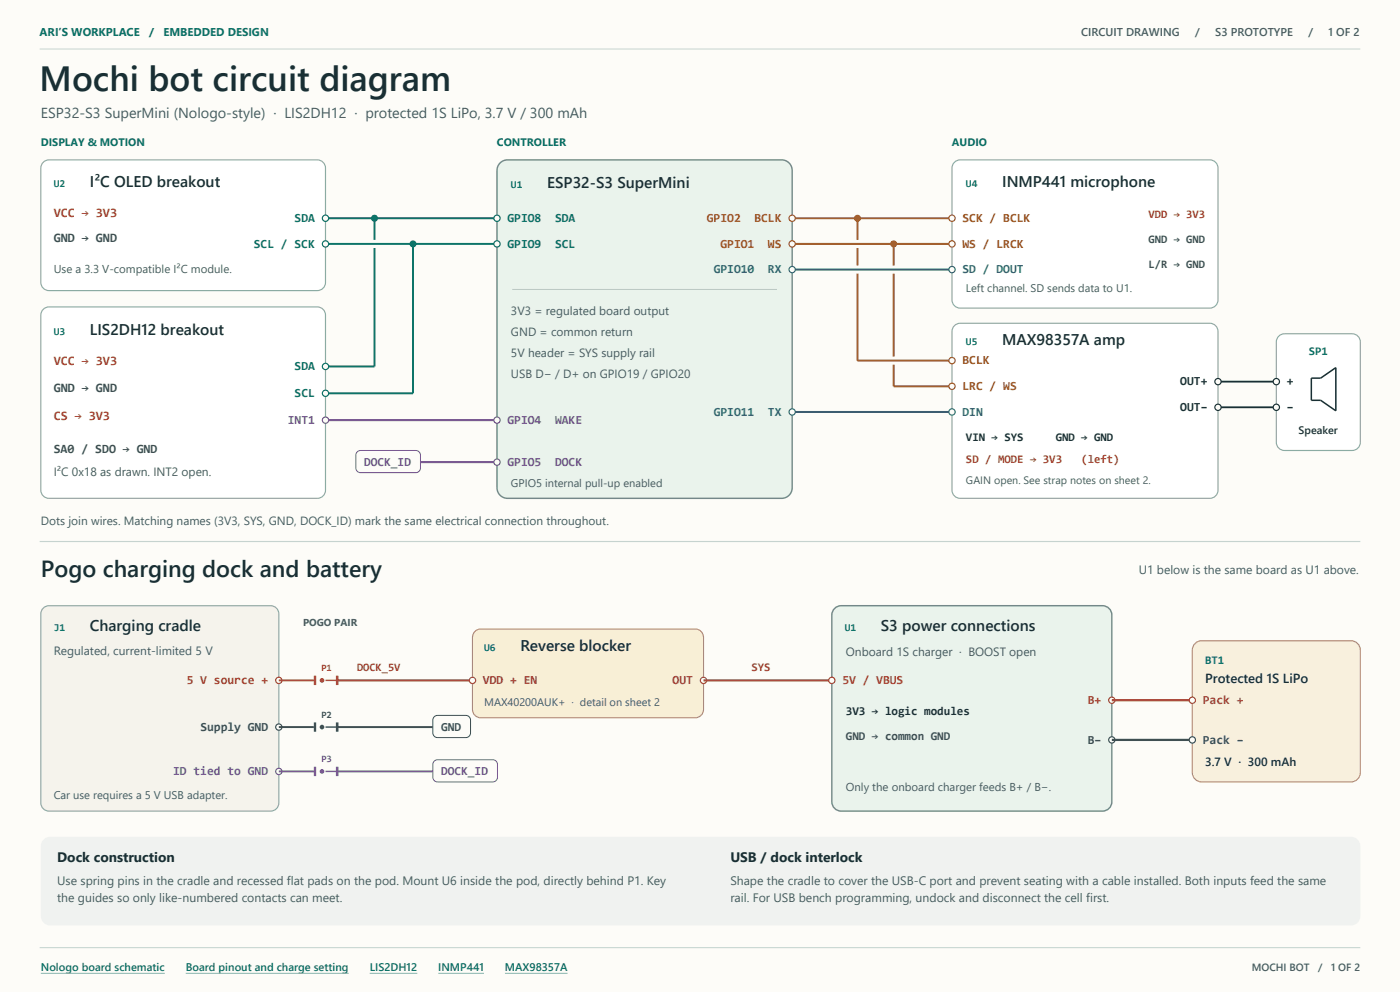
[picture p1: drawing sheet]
<svg xmlns="http://www.w3.org/2000/svg" width="423mm" height="300mm" viewBox="0 0 423 300" stroke-linecap="round" stroke-linejoin="round" font-family="sans-serif">
<defs><g id="words">
<text font-size="10.6" fill="#192f34" x="12" y="27.5">Mochi bot circuit diagram</text>
<text font-size="7.1" fill="#192f34" x="12.3" y="174.3">Pogo charging dock and battery</text>
<g font-size="4.7" fill="#192f34">
<text x="27.2" y="56.4">I²C OLED breakout</text>
<text x="165.5" y="56.8">ESP32-S3 SuperMini</text>
<text x="303" y="56.4">INMP441 microphone</text>
<text x="27.2" y="101.2">LIS2DH12 breakout</text>
<text x="303" y="104.4">MAX98357A amp</text>
<text x="27.2" y="190.9">Charging cradle</text>
<text x="266.3" y="190.9">S3 power connections</text>
<text x="157.3" y="196.8">Reverse blocker</text>
</g>
<text font-size="4.4" fill="#445c60" x="12.3" y="35.6">ESP32-S3 SuperMini (Nologo-style) · LIS2DH12 · protected 1S LiPo, 3.7 V / 300 mAh</text>
<g font-size="4.2" fill="#192f34">
<text x="17.3" y="260.7">Dock construction</text>
<text x="220.8" y="260.7">USB / dock interlock</text>
</g>
<text font-size="4" fill="#192f34" x="364.4" y="206.4">Protected 1S LiPo</text>
<g font-size="3.9" fill="#a94336">
<text x="16.2" y="65.6">VCC → 3V3</text>
<text x="16.2" y="110.4">VCC → 3V3</text>
<text x="16.2" y="127">CS → 3V3</text>
</g>
<g font-size="3.9" fill="#404c4f">
<text x="16.2" y="73">GND → GND</text>
<text x="16.2" y="118.5">GND → GND</text>
</g>
<text font-size="3.8" fill="#404c4f" x="16.2" y="136.9">SA0 / SDO → GND</text>
<g font-size="3.7" fill="#087166">
<text x="89.1" y="67.1">SDA</text>
<text x="153.5" y="67.1">GPIO8</text>
<text x="167.8" y="67.1">SDA</text>
<text x="76.7" y="74.9">SCL / SCK</text>
<text x="153.5" y="74.9">GPIO9</text>
<text x="167.8" y="74.9">SCL</text>
<text x="89.1" y="111.9">SDA</text>
<text x="89.1" y="120">SCL</text>
</g>
<g font-size="3.7" fill="#9a5b1c">
<text x="213.7" y="67.1">GPIO2</text>
<text x="228.1" y="67.1">BCLK</text>
<text x="291" y="67.1">SCK / BCLK</text>
<text x="217.9" y="74.9">GPIO1</text>
<text x="232.2" y="74.9">WS</text>
<text x="291" y="74.9">WS / LRCK</text>
<text x="291" y="110.1">BCLK</text>
<text x="291" y="117.9">LRC / WS</text>
</g>
<g font-size="3.7" fill="#235e8e">
<text x="215.8" y="82.6">GPIO10</text>
<text x="232.2" y="82.6">RX</text>
<text x="291" y="82.6">SD / DOUT</text>
<text x="215.8" y="125.7">GPIO11</text>
<text x="232.2" y="125.7">TX</text>
<text x="291" y="125.7">DIN</text>
</g>
<g font-size="3.7" fill="#192f34">
<text x="356.9" y="116.5">OUT+</text>
<text x="389.1" y="116.5">+</text>
<text x="356.9" y="124.2">OUT−</text>
<text x="389.1" y="124.2">−</text>
</g>
<g font-size="3.7" fill="#74518d">
<text x="87" y="128.1">INT1</text>
<text x="153.5" y="128.1">GPIO4</text>
<text x="167.8" y="128.1">WAKE</text>
<text x="110.1" y="140.8">DOCK_ID</text>
<text x="153.5" y="140.8">GPIO5</text>
<text x="167.8" y="140.8">DOCK</text>
<text x="52.4" y="234.3">ID tied to GND</text>
<text x="133.3" y="234.2">DOCK_ID</text>
</g>
<g font-size="3.7" fill="#445c60">
<text x="344.3" y="173.6">U1 below is the same board as U1 above.</text>
<text x="17.3" y="267.6">Use spring pins in the cradle and recessed flat pads on the pod. Mount U6 inside the pod, directly behind P1. Key</text>
<text x="220.8" y="267.6">Shape the cradle to cover the USB-C port and prevent seating with a cable installed. Both inputs feed the same</text>
<text x="17.3" y="272.6">the guides so only like-numbered contacts can meet.</text>
<text x="220.8" y="272.6">rail. For USB bench programming, undock and disconnect the cell first.</text>
</g>
<g font-size="3.7" fill="#a94336">
<text x="56.5" y="206.8">5 V source +</text>
<text x="146" y="206.8">VDD + EN</text>
<text x="203.4" y="206.8">OUT</text>
<text x="254.7" y="206.8">5V / VBUS</text>
<text x="328.9" y="212.8">B+</text>
<text x="363.7" y="212.8">Pack +</text>
</g>
<g font-size="3.7" fill="#404c4f">
<text x="60.6" y="220.9">Supply GND</text>
<text x="133.3" y="220.8">GND</text>
<text x="328.9" y="224.8">B−</text>
<text x="363.7" y="224.8">Pack −</text>
</g>
<g font-size="3.6" fill="#445c60">
<text x="154.5" y="95.2">3V3 = regulated board output</text>
<text x="154.5" y="101.6">GND = common return</text>
<text x="154.5" y="107.9">5V header = SYS supply rail</text>
<text x="154.5" y="114.3">USB D− / D+ on GPIO19 / GPIO20</text>
<text x="16.2" y="143.9">I²C 0x18 as drawn. INT2 open.</text>
<text x="12.3" y="158.8">Dots join wires. Matching names (3V3, SYS, GND, DOCK_ID) mark the same electrical connection throughout.</text>
<text x="16.2" y="197.9">Regulated, current-limited 5 V</text>
<text x="255.8" y="198.3">Onboard 1S charger · BOOST open</text>
</g>
<g font-size="3.6" fill="#192f34">
<text x="255.8" y="216.3">3V3 → logic modules</text>
<text x="364.4" y="231.4">3.7 V · 300 mAh</text>
</g>
<text font-size="3.6" fill="#404c4f" x="255.8" y="223.7">GND → common GND</text>
<g font-size="3.5" fill="#a94336">
<text x="347.3" y="66">VDD → 3V3</text>
<text x="292.1" y="140.1">SD / MODE → 3V3</text>
<text x="327" y="140.1">(left)</text>
<text x="227.2" y="202.8">SYS</text>
</g>
<g font-size="3.5" fill="#404c4f">
<text x="347.3" y="73.4">GND → GND</text>
<text x="347.3" y="81.1">L/R → GND</text>
</g>
<g font-size="3.5" fill="#445c60">
<text x="16.2" y="82.5">Use a 3.3 V-compatible I²C module.</text>
<text x="255.8" y="239.2">Only the onboard charger feeds B+ / B−.</text>
</g>
<g font-size="3.5" fill="#087166">
<text x="395.7" y="107.2">SP1</text>
<text x="364.4" y="200.7">BT1</text>
</g>
<g font-size="3.5" fill="#192f34">
<text x="292.1" y="133.3">VIN → SYS</text>
<text x="319.2" y="133.3">GND → GND</text>
</g>
<g font-size="3.4" fill="#087166">
<text x="12" y="10.9">ARI’S WORKPLACE</text>
<text x="45.1" y="10.9">/</text>
<text x="49.4" y="10.9">EMBEDDED DESIGN</text>
<text x="12.3" y="293.5">Nologo board schematic</text>
<text x="56.2" y="293.5">Board pinout and charge setting</text>
<text x="111.8" y="293.5">LIS2DH12</text>
<text x="132.5" y="293.5">INMP441</text>
<text x="152.7" y="293.5">MAX98357A</text>
</g>
<g font-size="3.4" fill="#445c60">
<text x="326.9" y="10.9">CIRCUIT DRAWING</text>
<text x="361.4" y="10.9">/</text>
<text x="367.5" y="10.9">S3 PROTOTYPE</text>
<text x="395.7" y="10.9">/</text>
<text x="401.8" y="10.9">1 OF 2</text>
<text x="292.1" y="88.2">Left channel. SD sends data to U1.</text>
<text x="154.5" y="147.1">GPIO5 internal pull-up enabled</text>
<text x="16.2" y="241.7">Car use requires a 5 V USB adapter.</text>
</g>
<text font-size="3.4" fill="#a94336" x="107.9" y="202.8">DOCK_5V</text>
<g font-size="3.3" fill="#087166">
<text x="12.3" y="44.1">DISPLAY &amp; MOTION</text>
<text x="150.3" y="44.1">CONTROLLER</text>
<text x="287.9" y="44.1">AUDIO</text>
</g>
<text font-size="3.3" fill="#192f34" x="392.7" y="131.2">Speaker</text>
<text font-size="3.3" fill="#445c60" x="146.4" y="213.4">MAX40200AUK+ · detail on sheet 2</text>
<g font-size="3.2" fill="#087166">
<text x="16.2" y="56.4">U2</text>
<text x="154.5" y="56.8">U1</text>
<text x="292.1" y="56.4">U4</text>
<text x="16.2" y="101.2">U3</text>
<text x="292.1" y="104.4">U5</text>
<text x="16.2" y="190.9">J1</text>
<text x="255.4" y="190.9">U1</text>
<text x="146.4" y="196.8">U6</text>
</g>
<g font-size="3.2" fill="#445c60">
<text x="292.1" y="146.4">GAIN open. See strap notes on sheet 2.</text>
<text x="378.5" y="293.5">MOCHI BOT</text>
<text x="398.6" y="293.5">/</text>
<text x="402.5" y="293.5">1 OF 2</text>
</g>
<text font-size="3" fill="#445c60" x="91.6" y="189.1">POGO PAIR</text>
<text font-size="2.9" fill="#a94336" x="97.2" y="202.8">P1</text>
<text font-size="2.9" fill="#404c4f" x="97.2" y="217">P2</text>
<text font-size="2.9" fill="#74518d" x="97.2" y="230.4">P3</text>
</g></defs>
<path d="M0 0h423.3v299.9h-423.3z" fill-rule="evenodd" fill="#fdfcf8"/>
<path d="M12 14.8h399.3" fill="none" stroke="#c6d4cf" stroke-width=".3"/>
<path d="M98.4 66h51.9M98.4 73.7h51.9M113.2 66v6.5M113.2 75v35.8h-14.8" fill="none" stroke="#087166" stroke-width=".6"/>
<circle cx="113.2" cy="66" r="1.06" fill="#087166"/>
<path d="M124.9 73.7v45.2h-26.5" fill="none" stroke="#087166" stroke-width=".6"/>
<circle cx="124.9" cy="73.7" r="1.06" fill="#087166"/>
<path d="M98.4 127h51.9M123.5 139.7h26.8" fill="none" stroke="#74518d" stroke-width=".6"/>
<path d="M108.2 136.4l.8-.2h16.7a1.41 1.41 0 0 1 1.4 1.4v3.9a1.41 1.41 0 0 1-1.4 1.4h-16.7a1.41 1.41 0 0 1-1.4-1.4v-3.9z" fill-rule="evenodd" fill="#fdfcf8" stroke="#74518d" stroke-width=".3"/>
<path d="M239.5 66h48.4M239.5 73.7h48.4M259.3 66v6.5M259.3 75v5.3M259.3 82.7v26.3h28.6" fill="none" stroke="#9a5b1c" stroke-width=".6"/>
<path d="M239.5 81.5h48.4" fill="none" stroke="#235e8e" stroke-width=".6"/>
<circle cx="259.3" cy="66" r="1.06" fill="#9a5b1c"/>
<path d="M270.2 73.7v6.6M270.2 82.7v25.1M270.2 110.2v6.6h17.7" fill="none" stroke="#9a5b1c" stroke-width=".6"/>
<circle cx="270.2" cy="73.7" r="1.06" fill="#9a5b1c"/>
<path d="M239.5 124.5h48.4" fill="none" stroke="#235e8e" stroke-width=".6"/>
<path d="M368.3 115.4h17.6M368.3 123.1h17.6" fill="none" stroke="#192f34" stroke-width=".55"/>
<path d="M12.9 49.3a2.46 2.46 0 0 1 1.9-1h81.2a2.47 2.47 0 0 1 2.4 2.5v34.6a2.47 2.47 0 0 1-2.4 2.4h-81.2a2.47 2.47 0 0 1-2.5-2.4v-34.6z" fill-rule="evenodd" fill="#fff" stroke="#91aaa2" stroke-width=".35"/>
<g fill="#fdfcf8" stroke="#087166" stroke-width=".35">
<circle cx="98.4" cy="66" r=".95"/>
<circle cx="98.4" cy="73.7" r=".95"/>
</g>
<path d="M12.9 93.7a2.46 2.46 0 0 1 1.9-.9h81.2a2.47 2.47 0 0 1 2.4 2.4v53a2.47 2.47 0 0 1-2.4 2.4h-81.2a2.47 2.47 0 0 1-2.5-2.4v-53z" fill-rule="evenodd" fill="#fff" stroke="#91aaa2" stroke-width=".35"/>
<g fill="#fdfcf8" stroke="#087166" stroke-width=".35">
<circle cx="98.4" cy="110.8" r=".95"/>
<circle cx="98.4" cy="118.9" r=".95"/>
</g>
<circle cx="98.4" cy="127" r=".95" fill="#fdfcf8" stroke="#74518d" stroke-width=".35"/>
<path d="M151.2 49.3a3.2 3.2 0 0 1 2.3-1h82.9a3.2 3.2 0 0 1 3.1 3.2v96a3.2 3.2 0 0 1-3.1 3.1h-82.9a3.2 3.2 0 0 1-3.2-3.1v-96a3.2 3.2 0 0 1 .9-2.2z" fill-rule="evenodd" fill="#eaf3ec" stroke="#749383" stroke-width=".44"/>
<g fill="#fdfcf8" stroke="#087166" stroke-width=".35">
<circle cx="150.3" cy="66" r=".95"/>
<circle cx="150.3" cy="73.7" r=".95"/>
</g>
<g fill="#fdfcf8" stroke="#74518d" stroke-width=".35">
<circle cx="150.3" cy="127" r=".95"/>
<circle cx="150.3" cy="139.7" r=".95"/>
</g>
<g fill="#fdfcf8" stroke="#9a5b1c" stroke-width=".35">
<circle cx="239.5" cy="66" r=".95"/>
<circle cx="239.5" cy="73.7" r=".95"/>
</g>
<g fill="#fdfcf8" stroke="#235e8e" stroke-width=".35">
<circle cx="239.5" cy="81.5" r=".95"/>
<circle cx="239.5" cy="124.5" r=".95"/>
</g>
<path d="M154.9 87.5h80" fill="none" stroke="#b8cdc0" stroke-width=".3"/>
<path d="M288.8 48.9l1.5-.6h75.5a2.47 2.47 0 0 1 2.5 2.5v39.9a2.47 2.47 0 0 1-2.5 2.4h-75.5a2.47 2.47 0 0 1-2.4-2.4v-39.9a2.46 2.46 0 0 1 .9-1.9z" fill-rule="evenodd" fill="#fff" stroke="#91aaa2" stroke-width=".35"/>
<g fill="#fdfcf8" stroke="#9a5b1c" stroke-width=".35">
<circle cx="287.9" cy="66" r=".95"/>
<circle cx="287.9" cy="73.7" r=".95"/>
</g>
<circle cx="287.9" cy="81.5" r=".95" fill="#fdfcf8" stroke="#235e8e" stroke-width=".35"/>
<path d="M288.8 98.3l1.5-.6h75.5a2.47 2.47 0 0 1 2.5 2.5v48a2.47 2.47 0 0 1-2.5 2.4h-75.5a2.47 2.47 0 0 1-2.4-2.4v-48a2.46 2.46 0 0 1 .9-1.9z" fill-rule="evenodd" fill="#fff" stroke="#91aaa2" stroke-width=".35"/>
<g fill="#fdfcf8" stroke="#9a5b1c" stroke-width=".35">
<circle cx="287.9" cy="109" r=".95"/>
<circle cx="287.9" cy="116.8" r=".95"/>
</g>
<circle cx="287.9" cy="124.5" r=".95" fill="#fdfcf8" stroke="#235e8e" stroke-width=".35"/>
<g fill="#fdfcf8" stroke="#192f34" stroke-width=".35">
<circle cx="368.3" cy="115.4" r=".95"/>
<circle cx="368.3" cy="123.1" r=".95"/>
</g>
<path d="M386.9 101.4l1.5-.5h20.5a2.47 2.47 0 0 1 2.4 2.5v30.3a2.47 2.47 0 0 1-2.4 2.5h-20.5a2.47 2.47 0 0 1-2.5-2.5v-30.3a2.46 2.46 0 0 1 1-2z" fill-rule="evenodd" fill="#fff" stroke="#91aaa2" stroke-width=".35"/>
<g fill="#fdfcf8" stroke="#192f34" stroke-width=".35">
<circle cx="385.9" cy="115.4" r=".95"/>
<circle cx="385.9" cy="123.1" r=".95"/>
</g>
<path d="M396.5 114.3h2.8l4.6-3.2v13.1l-4.6-3.2h-2.8z" fill="none" stroke="#192f34" stroke-width=".46"/>
<path d="M12 163.7h399.3" fill="none" stroke="#c6d4cf" stroke-width=".35"/>
<path d="M12.9 184a2.46 2.46 0 0 1 1.9-.9h67a2.47 2.47 0 0 1 2.5 2.5v57.1a2.47 2.47 0 0 1-2.5 2.5h-67a2.47 2.47 0 0 1-2.5-2.5v-57.1z" fill-rule="evenodd" fill="#f5f3ec" stroke="#91aaa2" stroke-width=".35"/>
<circle cx="84.3" cy="205.7" r=".95" fill="#fdfcf8" stroke="#a94336" stroke-width=".35"/>
<circle cx="84.3" cy="219.8" r=".95" fill="#fdfcf8" stroke="#404c4f" stroke-width=".35"/>
<circle cx="84.3" cy="233.2" r=".95" fill="#fdfcf8" stroke="#74518d" stroke-width=".35"/>
<path d="M84.3 205.7h10.6" fill="none" stroke="#a94336" stroke-width=".58"/>
<path d="M95.2 204.3v2.8" fill="none" stroke="#a94336" stroke-width=".71" stroke-linecap="butt"/>
<circle cx="97.4" cy="205.7" r=".71" fill="#a94336"/>
<path d="M98.4 205.7h3.2" fill="none" stroke="#a94336" stroke-width=".42"/>
<path d="M102 204.3v2.8" fill="none" stroke="#a94336" stroke-width=".78" stroke-linecap="butt"/>
<path d="M84.3 219.8h10.6" fill="none" stroke="#404c4f" stroke-width=".58"/>
<path d="M95.2 218.4v2.8" fill="none" stroke="#404c4f" stroke-width=".71" stroke-linecap="butt"/>
<circle cx="97.4" cy="219.8" r=".71" fill="#404c4f"/>
<path d="M98.4 219.8h3.2" fill="none" stroke="#404c4f" stroke-width=".42"/>
<path d="M102 218.4v2.8" fill="none" stroke="#404c4f" stroke-width=".78" stroke-linecap="butt"/>
<path d="M84.3 233.2h10.6" fill="none" stroke="#74518d" stroke-width=".58"/>
<path d="M95.2 231.8v2.8" fill="none" stroke="#74518d" stroke-width=".71" stroke-linecap="butt"/>
<circle cx="97.4" cy="233.2" r=".71" fill="#74518d"/>
<path d="M98.4 233.2h3.2" fill="none" stroke="#74518d" stroke-width=".42"/>
<path d="M102 231.8v2.8" fill="none" stroke="#74518d" stroke-width=".78" stroke-linecap="butt"/>
<path d="M102 205.7h40.9" fill="none" stroke="#a94336" stroke-width=".67" stroke-linecap="butt"/>
<path d="M102 219.8h28.9" fill="none" stroke="#404c4f" stroke-width=".6"/>
<path d="M131.5 216.5l.8-.2h8.6a1.41 1.41 0 0 1 1.4 1.4v3.8a1.41 1.41 0 0 1-1.4 1.5h-8.6a1.41 1.41 0 0 1-1.4-1.5v-3.8z" fill-rule="evenodd" fill="#fdfcf8" stroke="#404c4f" stroke-width=".3"/>
<path d="M102 233.2h28.9" fill="none" stroke="#74518d" stroke-width=".6"/>
<path d="M131.5 229.9l.8-.2h16.7a1.41 1.41 0 0 1 1.4 1.4v3.8a1.41 1.41 0 0 1-1.4 1.5h-16.7a1.41 1.41 0 0 1-1.4-1.5v-3.8z" fill-rule="evenodd" fill="#fdfcf8" stroke="#74518d" stroke-width=".3"/>
<path d="M143.8 190.7l1.5-.6h65a2.47 2.47 0 0 1 2.4 2.5v21.9a2.47 2.47 0 0 1-2.4 2.5h-65a2.47 2.47 0 0 1-2.4-2.5v-21.9a2.46 2.46 0 0 1 .9-1.9z" fill-rule="evenodd" fill="#f8efd6" stroke="#b59b69" stroke-width=".35"/>
<g fill="#fdfcf8" stroke="#a94336" stroke-width=".35">
<circle cx="142.9" cy="205.7" r=".95"/>
<circle cx="212.7" cy="205.7" r=".95"/>
</g>
<path d="M212.7 205.7h38.8" fill="none" stroke="#a94336" stroke-width=".67" stroke-linecap="butt"/>
<path d="M252.6 183.7l1.8-.6h79a2.82 2.82 0 0 1 2.8 2.8v56.5a2.82 2.82 0 0 1-2.8 2.8h-79a2.82 2.82 0 0 1-2.9-2.8v-56.5a2.82 2.82 0 0 1 1.1-2.2z" fill-rule="evenodd" fill="#eaf3ec" stroke="#749383" stroke-width=".44"/>
<g fill="#fdfcf8" stroke="#a94336" stroke-width=".35">
<circle cx="251.5" cy="205.7" r=".95"/>
<circle cx="336.2" cy="211.7" r=".95"/>
</g>
<circle cx="336.2" cy="223.7" r=".95" fill="#fdfcf8" stroke="#404c4f" stroke-width=".35"/>
<path d="M336.2 211.7h24.3" fill="none" stroke="#a94336" stroke-width=".67" stroke-linecap="butt"/>
<path d="M336.2 223.7h24.3" fill="none" stroke="#404c4f" stroke-width=".67" stroke-linecap="butt"/>
<path d="M361.2 194.7a2.82 2.82 0 0 1 2.2-1h45.1a2.82 2.82 0 0 1 2.8 2.8v37a2.82 2.82 0 0 1-2.8 2.9h-45.1a2.82 2.82 0 0 1-2.9-2.9v-37z" fill-rule="evenodd" fill="#f8f0dd" stroke="#b59b69" stroke-width=".35"/>
<circle cx="360.5" cy="211.7" r=".95" fill="#fdfcf8" stroke="#a94336" stroke-width=".35"/>
<circle cx="360.5" cy="223.7" r=".95" fill="#fdfcf8" stroke="#404c4f" stroke-width=".35"/>
<path d="M13.4 253.6l1.8-.7h393.3a2.82 2.82 0 0 1 2.8 2.9v21.1a2.82 2.82 0 0 1-2.8 2.9h-393.3a2.82 2.82 0 0 1-2.9-2.9v-21.1a2.82 2.82 0 0 1 1.1-2.2z" fill-rule="evenodd" fill="#f0f2f0"/>
<path d="M12 286.5h399.3" fill="none" stroke="#c6d4cf" stroke-width=".32"/>
<path d="M12.3 294.2h37.5M56.2 294.2h49.2M111.8 294.2h14.4M132.5 294.2h13.8M152.7 294.2h18.9" fill="none" stroke="#86b5a6" stroke-width=".3"/>
<use href="#words"/>
</svg>
